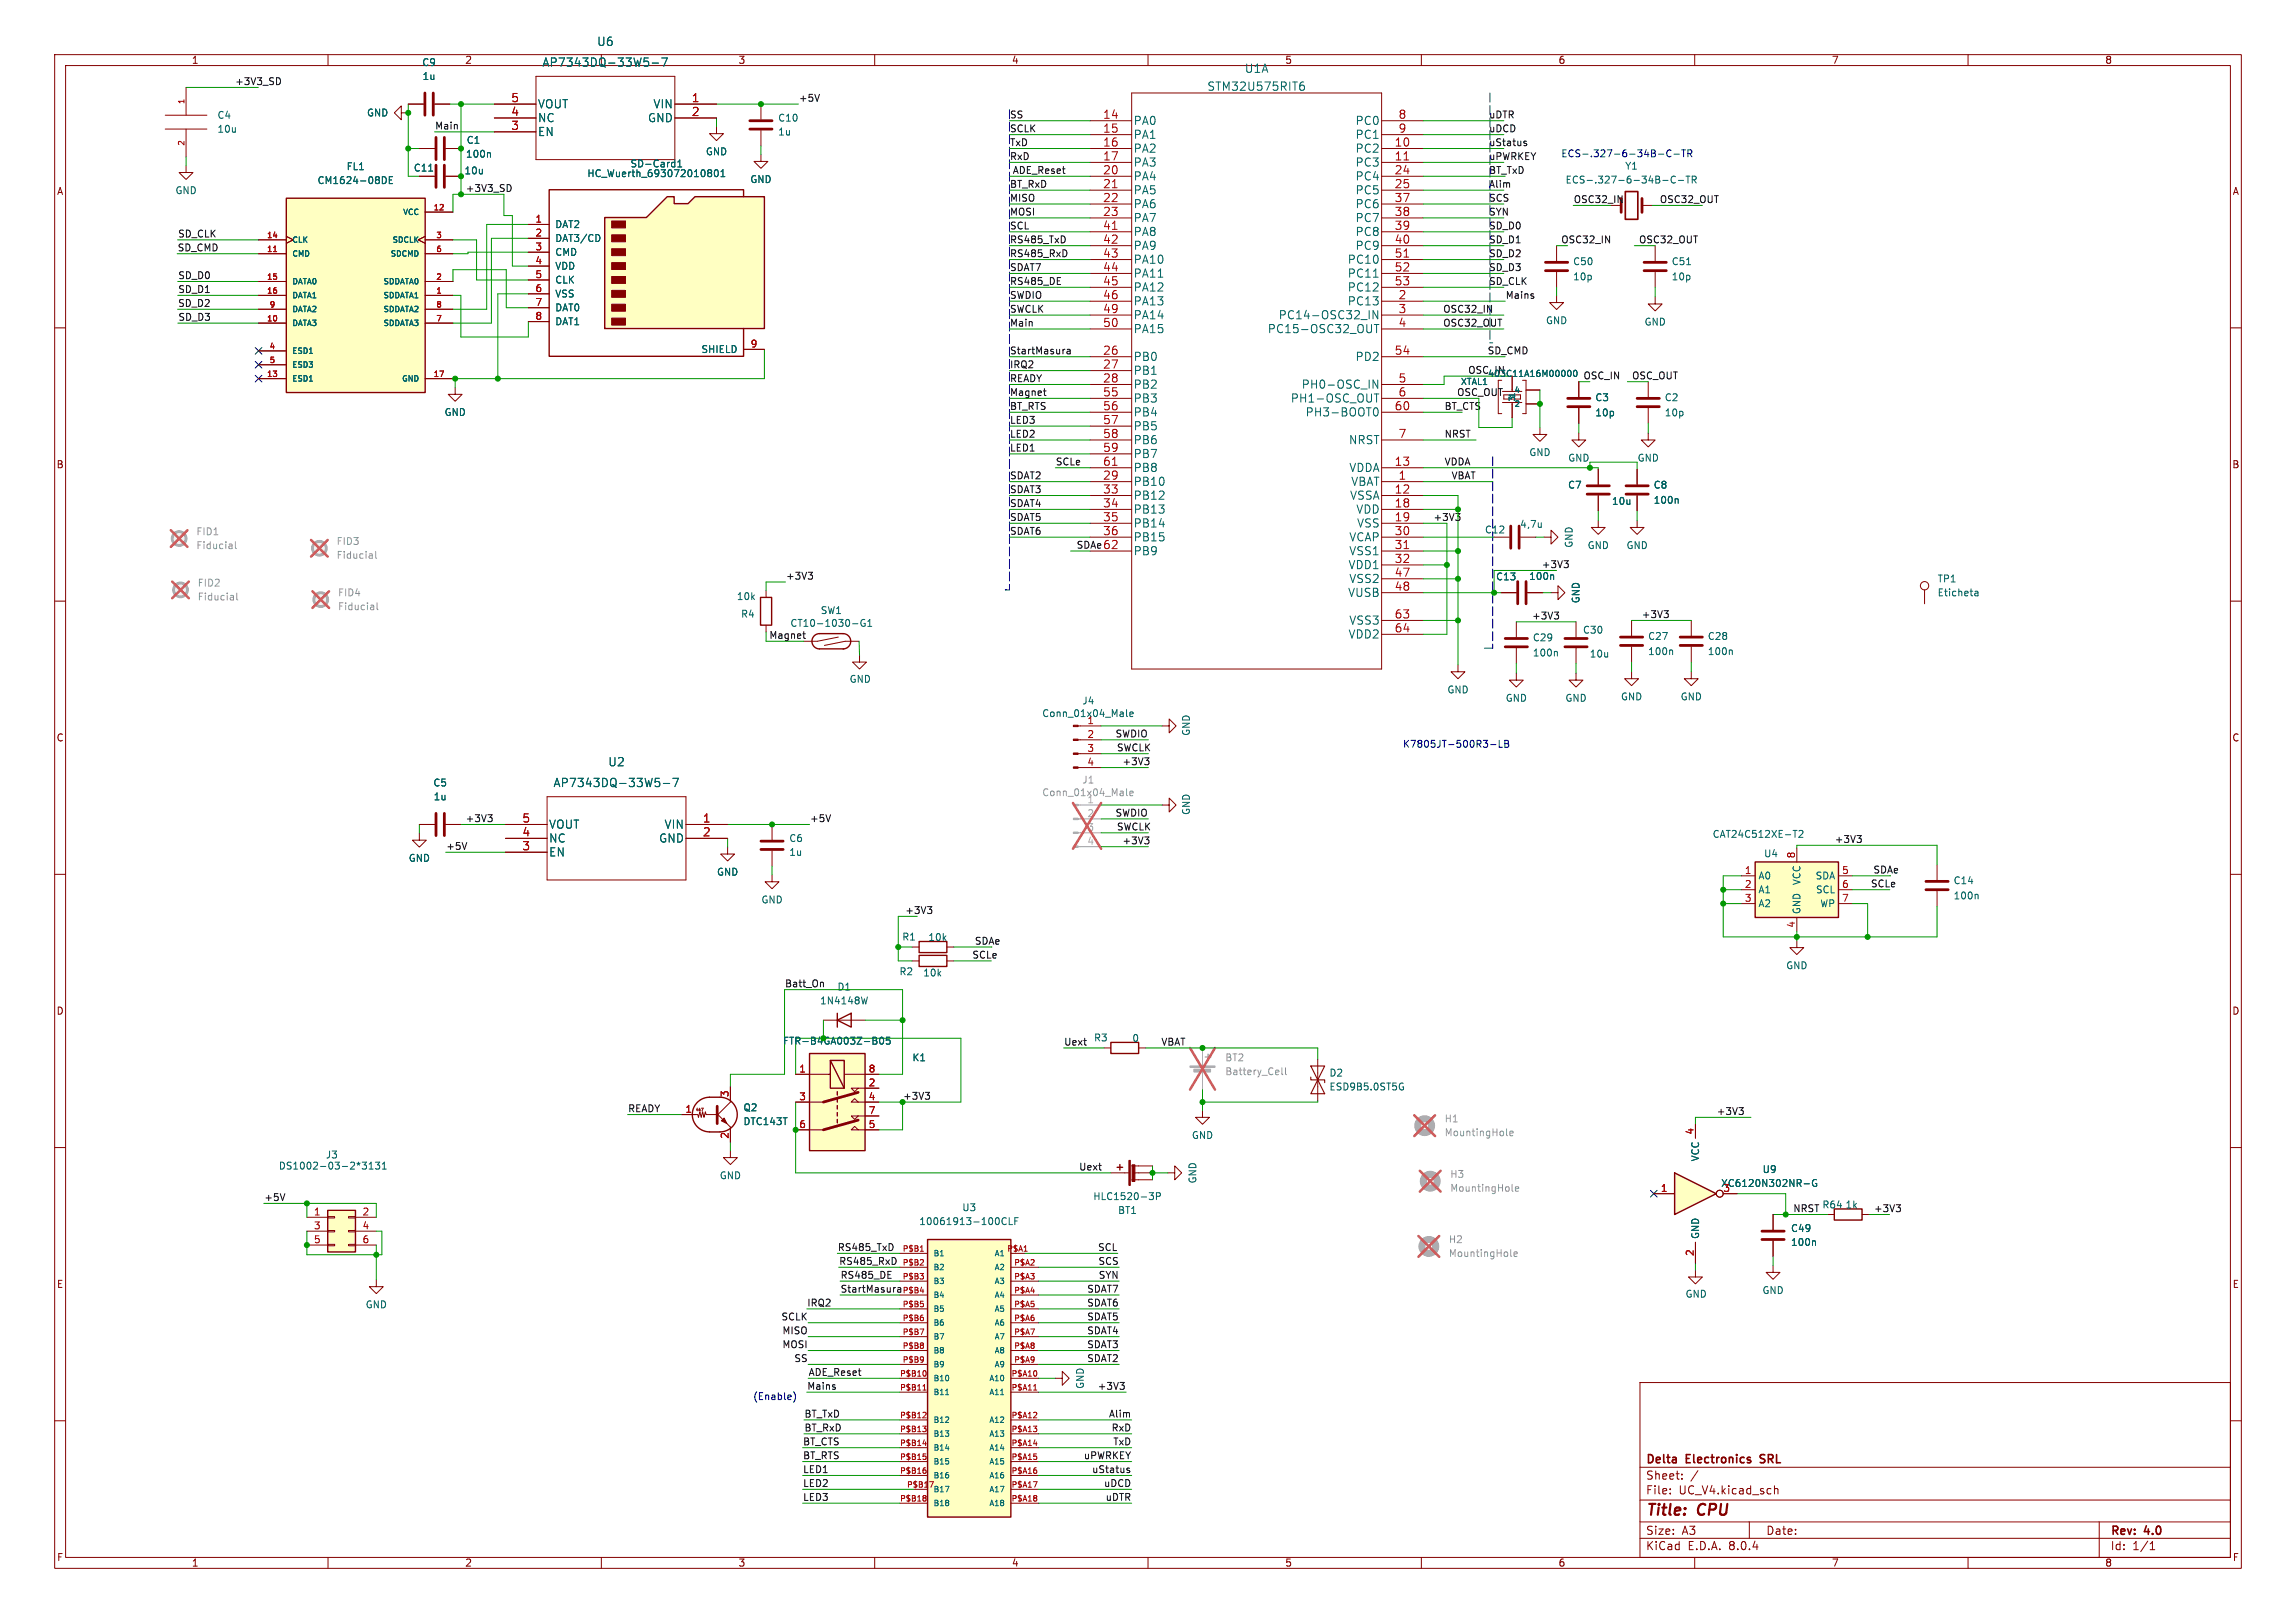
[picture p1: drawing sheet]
<svg xmlns="http://www.w3.org/2000/svg" width="420mm" height="297mm" viewBox="0 0 420 297" stroke-linecap="round" stroke-linejoin="round" font-family="sans-serif">
<defs><g id="words">
<g font-size="2.8" fill="#840000">
<text x="301" y="277.9">Title:</text>
<text x="310.6" y="277.9">CPU</text>
</g>
<g font-size="2.1" fill="#006464">
<text x="109.1" y="8.6">U6</text>
<text x="99.1" y="12.4">AP7343DQ-33W5-7</text>
<text x="220.8" y="16.8">STM32U575RIT6</text>
<text x="227.6" y="13.5">U1A</text>
<text x="98.3" y="22.6">NC</text>
<text x="98.3" y="20">VOUT</text>
<text x="118.5" y="22.6">GND</text>
<text x="119.5" y="20">VIN</text>
<text x="207.3" y="23.1">PA0</text>
<text x="247.9" y="23.1">PC0</text>
<text x="98.3" y="25.1">EN</text>
<text x="207.3" y="25.6">PA1</text>
<text x="207.3" y="28.2">PA2</text>
<text x="247.9" y="28.2">PC2</text>
<text x="247.9" y="25.6">PC1</text>
<text x="207.3" y="30.7">PA3</text>
<text x="207.3" y="33.2">PA4</text>
<text x="207.3" y="35.8">PA5</text>
<text x="247.9" y="30.7">PC3</text>
<text x="247.9" y="33.2">PC4</text>
<text x="247.9" y="35.8">PC5</text>
<text x="207.3" y="38.3">PA6</text>
<text x="207.3" y="40.9">PA7</text>
<text x="247.9" y="38.3">PC6</text>
<text x="247.9" y="40.9">PC7</text>
<text x="207.3" y="43.4">PA8</text>
<text x="207.3" y="45.9">PA9</text>
<text x="247.9" y="43.4">PC8</text>
<text x="247.9" y="45.9">PC9</text>
<text x="207.3" y="48.5">PA10</text>
<text x="207.3" y="51">PA11</text>
<text x="207.3" y="53.6">PA12</text>
<text x="246.5" y="48.5">PC10</text>
<text x="246.5" y="51">PC11</text>
<text x="246.5" y="53.6">PC12</text>
<text x="207.3" y="56.1">PA13</text>
<text x="207.3" y="58.6">PA14</text>
<text x="233.8" y="58.6">PC14-OSC32_IN</text>
<text x="246.5" y="56.1">PC13</text>
<text x="207.3" y="61.2">PA15</text>
<text x="231.8" y="61.2">PC15-OSC32_OUT</text>
<text x="207.3" y="66.3">PB0</text>
<text x="207.3" y="68.8">PB1</text>
<text x="207.3" y="71.3">PB2</text>
<text x="238" y="71.3">PH0-OSC_IN</text>
<text x="247.9" y="66.3">PD2</text>
<text x="207.3" y="73.9">PB3</text>
<text x="207.3" y="76.4">PB4</text>
<text x="236" y="73.9">PH1-OSC_OUT</text>
<text x="238.8" y="76.4">PH3-BOOT0</text>
<text x="207.3" y="79">PB5</text>
<text x="207.3" y="81.5">PB6</text>
<text x="246.7" y="81.5">NRST</text>
<text x="207.3" y="89.1">PB10</text>
<text x="207.3" y="84">PB7</text>
<text x="207.3" y="86.6">PB8</text>
<text x="246.8" y="86.6">VDDA</text>
<text x="247.1" y="89.1">VBAT</text>
<text x="207.3" y="91.7">PB12</text>
<text x="207.3" y="94.2">PB13</text>
<text x="246.9" y="91.7">VSSA</text>
<text x="248" y="94.2">VDD</text>
<text x="207.3" y="96.7">PB14</text>
<text x="207.3" y="99.3">PB15</text>
<text x="207.3" y="101.8">PB9</text>
<text x="246.8" y="99.3">VCAP</text>
<text x="246.8" y="101.8">VSS1</text>
<text x="248.2" y="96.7">VSS</text>
<text x="246.6" y="104.4">VDD1</text>
<text x="246.8" y="106.9">VSS2</text>
<text x="246.5" y="109.4">VUSB</text>
<text x="246.6" y="117.1">VDD2</text>
<text x="246.8" y="114.5">VSS3</text>
<text x="111.2" y="140.4">U2</text>
<text x="101.2" y="144.2">AP7343DQ-33W5-7</text>
<text x="100.3" y="154.4">NC</text>
<text x="100.3" y="151.9">VOUT</text>
<text x="120.5" y="154.4">GND</text>
<text x="121.5" y="151.9">VIN</text>
<text x="100.3" y="156.9">EN</text>
</g>
<g font-size="2.1" fill="#a90000">
<text x="93.4" y="23.9">3</text>
<text x="93.4" y="21.3">4</text>
<text x="93.4" y="18.8">5</text>
<text x="126.5" y="18.8">1</text>
<text x="126.5" y="21.3">2</text>
<text x="201.7" y="21.8">14</text>
<text x="255.7" y="21.8">8</text>
<text x="201.7" y="24.4">15</text>
<text x="201.7" y="26.9">16</text>
<text x="201.7" y="29.5">17</text>
<text x="255" y="26.9">10</text>
<text x="255" y="29.5">11</text>
<text x="255.7" y="24.4">9</text>
<text x="201.7" y="32">20</text>
<text x="201.7" y="34.5">21</text>
<text x="255" y="32">24</text>
<text x="255" y="34.5">25</text>
<text x="201.7" y="37.1">22</text>
<text x="201.7" y="39.6">23</text>
<text x="255" y="37.1">37</text>
<text x="255" y="39.6">38</text>
<text x="201.7" y="42.2">41</text>
<text x="201.7" y="44.7">42</text>
<text x="201.7" y="47.2">43</text>
<text x="255" y="42.2">39</text>
<text x="255" y="44.7">40</text>
<text x="255" y="47.2">51</text>
<text x="201.7" y="49.8">44</text>
<text x="201.7" y="52.3">45</text>
<text x="255" y="49.8">52</text>
<text x="255" y="52.3">53</text>
<text x="201.7" y="54.9">46</text>
<text x="201.7" y="57.4">49</text>
<text x="201.7" y="59.9">50</text>
<text x="255.7" y="54.9">2</text>
<text x="255.7" y="57.4">3</text>
<text x="255.7" y="59.9">4</text>
<text x="201.7" y="65">26</text>
<text x="255" y="65">54</text>
<text x="201.7" y="67.6">27</text>
<text x="201.7" y="70.1">28</text>
<text x="255.7" y="70.1">5</text>
<text x="201.7" y="72.6">55</text>
<text x="201.7" y="75.2">56</text>
<text x="201.7" y="77.7">57</text>
<text x="255" y="75.2">60</text>
<text x="255.7" y="72.6">6</text>
<text x="201.7" y="80.3">58</text>
<text x="201.7" y="82.8">59</text>
<text x="255.7" y="80.3">7</text>
<text x="201.7" y="87.9">29</text>
<text x="201.7" y="85.3">61</text>
<text x="255" y="85.3">13</text>
<text x="255.7" y="87.9">1</text>
<text x="201.7" y="90.4">33</text>
<text x="201.7" y="93">34</text>
<text x="201.7" y="95.5">35</text>
<text x="255" y="90.4">12</text>
<text x="255" y="93">18</text>
<text x="255" y="95.5">19</text>
<text x="201.7" y="98">36</text>
<text x="255" y="98">30</text>
<text x="255" y="100.6">31</text>
<text x="255" y="103.1">32</text>
<text x="255" y="105.7">47</text>
<text x="255" y="108.2">48</text>
<text x="255" y="113.3">63</text>
<text x="255" y="115.8">64</text>
<text x="95.5" y="155.7">3</text>
<text x="95.5" y="153.2">4</text>
<text x="95.5" y="150.6">5</text>
<text x="128.5" y="150.6">1</text>
<text x="128.5" y="153.2">2</text>
</g>
<text font-size="2.1" fill="#0f0f0f" x="201.7" y="100.6">62</text>
<g font-size="2.1" fill="#840000">
<text x="301" y="268.2">Delta</text>
<text x="308.5" y="268.2">Electronics</text>
<text x="322.7" y="268.2">SRL</text>
<text x="301" y="273.7">File:</text>
<text x="301" y="271">Sheet:</text>
<text x="307.1" y="273.7">UC_V4.kicad_sch</text>
<text x="301" y="281.1">Size:</text>
<text x="307.6" y="281.1">A3</text>
<text x="323" y="281.1">Date:</text>
<text x="386" y="281.3">Rev:</text>
<text x="392.4" y="281.3">4.0</text>
<text x="301" y="283.9">KiCad</text>
<text x="308.7" y="283.9">E.D.A.</text>
<text x="316.3" y="283.9">8.0.4</text>
<text x="386" y="283.9">Id:</text>
<text x="390.1" y="283.9">1/1</text>
</g>
<g font-size="1.8" fill="#840000">
<text x="35" y="11.9">1</text>
<text x="85" y="11.9">2</text>
<text x="135" y="11.9">3</text>
<text x="185" y="11.9">4</text>
<text x="235" y="11.9">5</text>
<text x="285" y="11.9">6</text>
<text x="335" y="11.9">7</text>
<text x="385" y="11.9">8</text>
<text x="10.3" y="35.9">A</text>
<text x="408.3" y="35.9">A</text>
<text x="10.3" y="85.9">B</text>
<text x="408.2" y="85.9">B</text>
<text x="10.3" y="135.9">C</text>
<text x="408.2" y="135.9">C</text>
<text x="10.3" y="185.9">D</text>
<text x="408.2" y="185.9">D</text>
<text x="10.3" y="235.9">E</text>
<text x="408.3" y="235.9">E</text>
<text x="10.3" y="285.9">F</text>
<text x="35" y="286.9">1</text>
<text x="85" y="286.9">2</text>
<text x="135" y="286.9">3</text>
<text x="185" y="286.9">4</text>
<text x="235" y="286.9">5</text>
<text x="285" y="286.9">6</text>
<text x="335" y="286.9">7</text>
<text x="385" y="286.9">8</text>
<text x="408.3" y="285.9">F</text>
</g>
<g font-size="1.8" fill="#0f0f0f">
<text x="42.9" y="15.7">+3V3_SD</text>
<text x="79.5" y="23.8">Main</text>
<text x="146" y="18.7">+5V</text>
<text x="184.7" y="21.7">SS</text>
<text x="272.3" y="21.7">uDTR</text>
<text x="184.7" y="26.8">TxD</text>
<text x="184.7" y="24.3">SCLK</text>
<text x="184.7" y="29.4">RxD</text>
<text x="272.3" y="29.4">uPWRKEY</text>
<text x="272.3" y="26.8">uStatus</text>
<text x="272.3" y="24.3">uDCD</text>
<text x="85.1" y="35.2">+3V3_SD</text>
<text x="184.7" y="34.4">BT_RxD</text>
<text x="185.2" y="31.9">ADE_Reset</text>
<text x="272.3" y="34.4">Alim</text>
<text x="272.3" y="31.9">BT_TxD</text>
<text x="184.7" y="39.5">MOSI</text>
<text x="184.7" y="37">MISO</text>
<text x="272.3" y="37">SCS</text>
<text x="272.3" y="39.5">SYN</text>
<text x="287.8" y="37.2">OSC32_IN</text>
<text x="303.5" y="37.2">OSC32_OUT</text>
<text x="32.4" y="46.1">SD_CMD</text>
<text x="32.5" y="43.5">SD_CLK</text>
<text x="184.7" y="44.6">RS485_TxD</text>
<text x="184.7" y="47.1">RS485_RxD</text>
<text x="184.7" y="42.1">SCL</text>
<text x="272.3" y="44.6">SD_D1</text>
<text x="272.3" y="47.1">SD_D2</text>
<text x="272.3" y="42.1">SD_D0</text>
<text x="285.5" y="44.6">OSC32_IN</text>
<text x="299.7" y="44.6">OSC32_OUT</text>
<text x="32.5" y="53.7">SD_D1</text>
<text x="32.5" y="51.2">SD_D0</text>
<text x="184.7" y="49.7">SDAT7</text>
<text x="184.7" y="52.2">RS485_DE</text>
<text x="272.3" y="49.7">SD_D3</text>
<text x="272.3" y="52.2">SD_CLK</text>
<text x="32.5" y="56.2">SD_D2</text>
<text x="32.5" y="58.8">SD_D3</text>
<text x="184.7" y="57.3">SWCLK</text>
<text x="184.7" y="59.8">Main</text>
<text x="184.7" y="54.8">SWDIO</text>
<text x="263.9" y="59.8">OSC32_OUT</text>
<text x="263.9" y="57.3">OSC32_IN</text>
<text x="275.3" y="54.8">Mains</text>
<text x="184.7" y="64.9">StartMasura</text>
<text x="272" y="64.9">SD_CMD</text>
<text x="184.7" y="70">READY</text>
<text x="184.7" y="67.5">IRQ2</text>
<text x="289.6" y="69.5">OSC_IN</text>
<text x="298.4" y="69.5">OSC_OUT</text>
<text x="184.7" y="75.1">BT_RTS</text>
<text x="184.7" y="72.5">Magnet</text>
<text x="184.7" y="77.6">LED3</text>
<text x="264.2" y="75.1">BT_CTS</text>
<text x="266.4" y="72.5">OSC_OUT</text>
<text x="184.7" y="80.2">LED2</text>
<text x="184.7" y="82.7">LED1</text>
<text x="264.2" y="80.2">NRST</text>
<text x="184.7" y="87.8">SDAT2</text>
<text x="193" y="85.2">SCLe</text>
<text x="264.2" y="85.2">VDDA</text>
<text x="265.4" y="87.8">VBAT</text>
<text x="184.7" y="92.9">SDAT4</text>
<text x="184.7" y="95.4">SDAT5</text>
<text x="184.7" y="90.3">SDAT3</text>
<text x="262.1" y="95.4">+3V3</text>
<text x="184.7" y="97.9">SDAT6</text>
<text x="196.8" y="100.5">SDAe</text>
<text x="143.7" y="106.2">+3V3</text>
<text x="281.9" y="104">+3V3</text>
<text x="280.2" y="113.4">+3V3</text>
<text x="300.2" y="113.2">+3V3</text>
<text x="140.6" y="117">Magnet</text>
<text x="204" y="135">SWDIO</text>
<text x="204.2" y="137.6">SWCLK</text>
<text x="205.2" y="140.1">+3V3</text>
<text x="204" y="149.5">SWDIO</text>
<text x="81.5" y="155.6">+5V</text>
<text x="85.1" y="150.5">+3V3</text>
<text x="148.1" y="150.5">+5V</text>
<text x="204.2" y="152.1">SWCLK</text>
<text x="205.2" y="154.6">+3V3</text>
<text x="335.5" y="154.3">+3V3</text>
<text x="165.5" y="167.3">+3V3</text>
<text x="342.1" y="162.5">SCLe</text>
<text x="177.8" y="175.5">SCLe</text>
<text x="143.5" y="180.8">Batt_On</text>
<text x="194.6" y="191.4">Uext</text>
<text x="212.3" y="191.4">VBAT</text>
<text x="114.8" y="203.6">READY</text>
<text x="165.1" y="201.3">+3V3</text>
<text x="313.9" y="204.1">+3V3</text>
<text x="197.3" y="214.3">Uext</text>
<text x="48.3" y="219.9">+5V</text>
<text x="327.9" y="221.9">NRST</text>
<text x="342.7" y="221.9">+3V3</text>
<text x="153.2" y="229">RS485_TxD</text>
<text x="153.4" y="231.6">RS485_RxD</text>
<text x="200.8" y="229">SCL</text>
<text x="200.8" y="231.6">SCS</text>
<text x="147.6" y="239.2">IRQ2</text>
<text x="153.7" y="234.1">RS485_DE</text>
<text x="153.7" y="236.6">StartMasura</text>
<text x="198.8" y="236.6">SDAT7</text>
<text x="198.8" y="239.2">SDAT6</text>
<text x="200.9" y="234.1">SYN</text>
<text x="142.8" y="241.7">SCLK</text>
<text x="143" y="244.3">MISO</text>
<text x="198.8" y="244.3">SDAT4</text>
<text x="198.8" y="241.7">SDAT5</text>
<text x="143" y="246.8">MOSI</text>
<text x="145.2" y="249.3">SS</text>
<text x="147.8" y="251.9">ADE_Reset</text>
<text x="198.8" y="246.8">SDAT3</text>
<text x="198.8" y="249.3">SDAT2</text>
<text x="147.6" y="254.4">Mains</text>
<text x="200.7" y="254.4">+3V3</text>
<text x="147.1" y="259.5">BT_TxD</text>
<text x="147.1" y="262">BT_RxD</text>
<text x="202.8" y="259.5">Alim</text>
<text x="203.2" y="262">RxD</text>
<text x="146.8" y="267.1">BT_RTS</text>
<text x="146.8" y="269.7">LED1</text>
<text x="146.8" y="264.6">BT_CTS</text>
<text x="198.2" y="267.1">uPWRKEY</text>
<text x="199.7" y="269.7">uStatus</text>
<text x="203.5" y="264.6">TxD</text>
<text x="146.8" y="274.7">LED3</text>
<text x="146.8" y="272.2">LED2</text>
<text x="201.8" y="272.2">uDCD</text>
<text x="202.2" y="274.7">uDTR</text>
</g>
<g font-size="1.8" fill="#006464">
<text x="77.1" y="12.3">C9</text>
<text x="77.2" y="14.8">1u</text>
<text x="39.7" y="21.9">C4</text>
<text x="67" y="21.5">GND</text>
<text x="142.2" y="22.5">C10</text>
<text x="39.7" y="24.5">10u</text>
<text x="85.1" y="29.1">100n</text>
<text x="85.3" y="26.5">C1</text>
<text x="129" y="28.6">GND</text>
<text x="142.2" y="25">1u</text>
<text x="32" y="35.7">GND</text>
<text x="58" y="33.9">CM1624-08DE</text>
<text x="63.3" y="31.3">FL1</text>
<text x="75.6" y="31.6">C11</text>
<text x="84.9" y="32.1">10u</text>
<text x="107.3" y="32.6">HC_Wuerth_693072010801</text>
<text x="115.2" y="30.8">SD-Card1</text>
<text x="137.2" y="33.7">GND</text>
<text x="286.3" y="33.8">ECS-.327-6-34B-C-TR</text>
<text x="297.2" y="31.2">Y1</text>
<text x="101.5" y="41.9">DAT2</text>
<text x="101.5" y="44.5">DAT3/CD</text>
<text x="101.5" y="47">CMD</text>
<text x="101.5" y="49.6">VDD</text>
<text x="101.5" y="52.1">CLK</text>
<text x="287.7" y="48.7">C50</text>
<text x="287.7" y="51.5">10p</text>
<text x="305.7" y="48.7">C51</text>
<text x="305.7" y="51.5">10p</text>
<text x="101.5" y="54.6">VSS</text>
<text x="101.5" y="57.2">DAT0</text>
<text x="101.5" y="59.7">DAT1</text>
<text x="282.7" y="59.5">GND</text>
<text x="300.7" y="59.8">GND</text>
<text x="128.2" y="64.8">SHIELD</text>
<text x="268.5" y="68.5">OSC_IN</text>
<text x="81.2" y="76.3">GND</text>
<text x="291.7" y="73.6">C3</text>
<text x="291.7" y="76.4">10p</text>
<text x="304.4" y="73.6">C2</text>
<text x="304.4" y="76.4">10p</text>
<text x="279.6" y="83.7">GND</text>
<text x="286.7" y="89.6">C7</text>
<text x="286.8" y="84.7">GND</text>
<text x="299.5" y="84.7">GND</text>
<text x="302.4" y="89.6">C8</text>
<text x="294.8" y="92.6">10u</text>
<text x="302.4" y="92.4">100n</text>
<text x="271.5" y="97.8">C12</text>
<text x="278" y="96.8">4,7u</text>
<text x="287.9" y="100.3" transform="rotate(-90 287.9 100.3)">GND</text>
<text x="290.3" y="100.7">GND</text>
<text x="297.4" y="100.7">GND</text>
<text x="273.6" y="106.4">C13</text>
<text x="279.6" y="106.3">100n</text>
<text x="354.3" y="106.8">TP1</text>
<text x="134.7" y="110">10k</text>
<text x="135.5" y="113.2">R4</text>
<text x="150" y="112.6">SW1</text>
<text x="289.1" y="110.5" transform="rotate(-90 289.1 110.5)">GND</text>
<text x="354.3" y="109.3">Eticheta</text>
<text x="144.5" y="114.9">CT10-1030-G1</text>
<text x="280.3" y="117.6">C29</text>
<text x="289.5" y="116.2">C30</text>
<text x="301.4" y="117.3">C27</text>
<text x="312.3" y="117.3">C28</text>
<text x="155.3" y="125.1">GND</text>
<text x="280.3" y="120.3">100n</text>
<text x="290.7" y="120.5">10u</text>
<text x="301.4" y="120.1">100n</text>
<text x="312.3" y="120.1">100n</text>
<text x="190.5" y="131.4">Conn_01x04_Male</text>
<text x="197.9" y="129.1">J4</text>
<text x="264.7" y="127.1">GND</text>
<text x="275.3" y="128.6">GND</text>
<text x="286.3" y="128.6">GND</text>
<text x="296.4" y="128.4">GND</text>
<text x="307.3" y="128.4">GND</text>
<text x="217.9" y="134.8" transform="rotate(-90 217.9 134.8)">GND</text>
<text x="79.2" y="144.1">C5</text>
<text x="79.2" y="146.7">1u</text>
<text x="217.9" y="149.2" transform="rotate(-90 217.9 149.2)">GND</text>
<text x="144.3" y="154.3">C6</text>
<text x="313.2" y="153.5">CAT24C512XE-T2</text>
<text x="74.7" y="157.9">GND</text>
<text x="131.1" y="160.4">GND</text>
<text x="144.3" y="156.8">1u</text>
<text x="321.6" y="161.1">A0</text>
<text x="322.6" y="157.1">U4</text>
<text x="332" y="161.1">SDA</text>
<text x="139.2" y="165.5">GND</text>
<text x="321.6" y="163.7">A1</text>
<text x="321.6" y="166.2">A2</text>
<text x="329.5" y="167.4" transform="rotate(-90 329.5 167.4)">GND</text>
<text x="329.5" y="162.1" transform="rotate(-90 329.5 162.1)">VCC</text>
<text x="332.1" y="163.7">SCL</text>
<text x="332.9" y="166.2">WP</text>
<text x="357.3" y="162">C14</text>
<text x="357.3" y="164.8">100n</text>
<text x="164.9" y="172.3">R1</text>
<text x="169.7" y="172.4">10k</text>
<text x="164.4" y="178.7">R2</text>
<text x="168.8" y="178.9">10k</text>
<text x="326.6" y="177.6">GND</text>
<text x="149.9" y="184">1N4148W</text>
<text x="153.1" y="181.5">D1</text>
<text x="200" y="190.8">R3</text>
<text x="207" y="190.9">0</text>
<text x="166.8" y="194.4">K1</text>
<text x="243.1" y="197.2">D2</text>
<text x="135.9" y="203.6">Q2</text>
<text x="243.1" y="199.7">ESD9B5.0ST5G</text>
<text x="135.9" y="206.1">DTC143T</text>
<text x="217.9" y="208.6">GND</text>
<text x="50.9" y="214.2">DS1002-03-2*3131</text>
<text x="59.5" y="212.2">J3</text>
<text x="131.6" y="216">GND</text>
<text x="311" y="212.6" transform="rotate(-90 311 212.6)">VCC</text>
<text x="322.3" y="214.9">U9</text>
<text x="175.9" y="221.8">U3</text>
<text x="199.9" y="219.8">HLC1520-3P</text>
<text x="219" y="216.7" transform="rotate(-90 219 216.7)">GND</text>
<text x="314.7" y="217.4">XC6120N302NR-G</text>
<text x="333.3" y="221.3">R64</text>
<text x="337.5" y="221.3">1k</text>
<text x="168.1" y="224.4">10061913-100CLF</text>
<text x="204.4" y="222.4">BT1</text>
<text x="311" y="226.8" transform="rotate(-90 311 226.8)">GND</text>
<text x="327.5" y="225.7">C49</text>
<text x="327.5" y="228.2">100n</text>
<text x="66.8" y="239.6">GND</text>
<text x="308.2" y="237.7">GND</text>
<text x="322.3" y="237">GND</text>
<text x="198.5" y="254.3" transform="rotate(-90 198.5 254.3)">GND</text>
</g>
<g font-size="1.8" fill="#0000c2">
<text x="285.5" y="28.9">ECS-.327-6-34B-C-TR</text>
<text x="256.5" y="136.9">K7805JT-500R3-LB</text>
<text x="137.7" y="256.3">(Enable)</text>
</g>
<g font-size="1.8" fill="#a90000">
<text x="97.8" y="40.8">1</text>
<text x="97.8" y="43.4">2</text>
<text x="97.8" y="45.9">3</text>
<text x="97.8" y="48.4">4</text>
<text x="97.8" y="51">5</text>
<text x="97.8" y="53.5">6</text>
<text x="97.8" y="56.1">7</text>
<text x="97.8" y="58.6">8</text>
<text x="137.2" y="63.7">9</text>
<text x="198.8" y="132.6">1</text>
<text x="198.8" y="135.1">2</text>
<text x="198.8" y="137.7">3</text>
<text x="198.8" y="140.2">4</text>
<text x="319.1" y="160">1</text>
<text x="328.4" y="157.2" transform="rotate(-90 328.4 157.2)">8</text>
<text x="336.9" y="160">5</text>
<text x="319.1" y="162.6">2</text>
<text x="319.1" y="165.1">3</text>
<text x="336.9" y="162.6">6</text>
<text x="336.9" y="165.1">7</text>
<text x="328.4" y="169.9" transform="rotate(-90 328.4 169.9)">4</text>
<text x="146.1" y="196.3">1</text>
<text x="158.8" y="196.3">8</text>
<text x="125.3" y="203.7">1</text>
<text x="133.3" y="200.9" transform="rotate(-90 133.3 200.9)">3</text>
<text x="146.1" y="201.4">3</text>
<text x="158.8" y="198.9">2</text>
<text x="158.8" y="201.4">4</text>
<text x="158.8" y="204">7</text>
<text x="133.3" y="208.5" transform="rotate(-90 133.3 208.5)">2</text>
<text x="146.1" y="206.5">6</text>
<text x="158.8" y="206.5">5</text>
<text x="309.9" y="207.7" transform="rotate(-90 309.9 207.7)">4</text>
<text x="303.7" y="218.2">1</text>
<text x="315.1" y="218.2">3</text>
<text x="57.3" y="222.5">1</text>
<text x="57.3" y="225">3</text>
<text x="57.3" y="227.6">5</text>
<text x="66.2" y="222.5">2</text>
<text x="66.2" y="225">4</text>
<text x="66.2" y="227.6">6</text>
<text x="309.9" y="229.9" transform="rotate(-90 309.9 229.9)">2</text>
</g>
<g font-size="1.8" fill="#989898">
<text x="35.8" y="98.1">FID1</text>
<text x="35.8" y="100.7">Fiducial</text>
<text x="61.5" y="99.9">FID3</text>
<text x="36.1" y="107.5">FID2</text>
<text x="61.5" y="102.5">Fiducial</text>
<text x="36.1" y="110.1">Fiducial</text>
<text x="61.7" y="109.3">FID4</text>
<text x="61.7" y="111.9">Fiducial</text>
<text x="197.9" y="143.6">J1</text>
<text x="190.5" y="145.9">Conn_01x04_Male</text>
<text x="224" y="194.4">BT2</text>
<text x="224" y="197">Battery_Cell</text>
<text x="264.2" y="205.6">H1</text>
<text x="264.2" y="208.1">MountingHole</text>
<text x="265.2" y="215.7">H3</text>
<text x="265.2" y="218.3">MountingHole</text>
<text x="264.9" y="227.7">H2</text>
<text x="264.9" y="230.2">MountingHole</text>
</g>
<g font-size="1.8" fill="#aaa">
<text x="198.8" y="147.1">1</text>
<text x="198.8" y="149.6">2</text>
<text x="198.8" y="152.1">3</text>
<text x="198.8" y="154.7">4</text>
</g>
<g font-size="1.8" fill="#009600">
<text x="342.6" y="159.9">SDAe</text>
<text x="178.2" y="173">SDAe</text>
<text x="143.1" y="191.4">FTR-B4GA003Z-B05</text>
</g>
<g font-size="1.6" fill="#006464">
<text x="267.1" y="70.7">XTAL1</text>
<text x="272.1" y="69.2">403C11A16M00000</text>
</g>
<g font-size="1.4" fill="#a90000">
<text x="33.8" y="19.2" transform="rotate(-90 33.8 19.2)">1</text>
<text x="33.8" y="26.8" transform="rotate(-90 33.8 26.8)">2</text>
<text x="79.2" y="38.6">12</text>
<text x="48.7" y="46.2">11</text>
<text x="48.7" y="43.6">14</text>
<text x="79.7" y="43.6">3</text>
<text x="79.7" y="46.2">6</text>
<text x="48.7" y="51.3">15</text>
<text x="48.7" y="53.8">16</text>
<text x="79.7" y="53.8">1</text>
<text x="79.7" y="51.3">2</text>
<text x="48.7" y="58.9">10</text>
<text x="49.2" y="56.3">9</text>
<text x="79.7" y="58.9">7</text>
<text x="79.7" y="56.3">8</text>
<text x="49.2" y="64">4</text>
<text x="48.7" y="69">13</text>
<text x="49.2" y="66.5">5</text>
<text x="79.2" y="69">17</text>
<text x="165" y="229.1">P$B1</text>
<text x="165" y="231.6">P$B2</text>
<text x="184.1" y="229.1">P$A1</text>
<text x="185.4" y="231.6">P$A2</text>
<text x="165" y="234.2">P$B3</text>
<text x="165" y="239.3">P$B5</text>
<text x="185.4" y="234.2">P$A3</text>
<text x="185.4" y="236.7">P$A4</text>
<text x="185.4" y="239.3">P$A5</text>
<text x="165" y="241.8">P$B6</text>
<text x="165" y="244.3">P$B7</text>
<text x="185.4" y="241.8">P$A6</text>
<text x="185.4" y="244.3">P$A7</text>
<text x="164.5" y="252">P$B10</text>
<text x="165" y="246.9">P$B8</text>
<text x="165" y="249.4">P$B9</text>
<text x="184.9" y="252">P$A10</text>
<text x="185.4" y="246.9">P$A8</text>
<text x="185.4" y="249.4">P$A9</text>
<text x="164.5" y="254.5">P$B11</text>
<text x="184.9" y="254.5">P$A11</text>
<text x="164.5" y="259.6">P$B12</text>
<text x="164.5" y="262.1">P$B13</text>
<text x="184.9" y="259.6">P$A12</text>
<text x="184.9" y="262.1">P$A13</text>
<text x="164.5" y="264.7">P$B14</text>
<text x="164.5" y="267.2">P$B15</text>
<text x="164.5" y="269.7">P$B16</text>
<text x="184.9" y="264.7">P$A14</text>
<text x="184.9" y="267.2">P$A15</text>
<text x="184.9" y="269.7">P$A16</text>
<text x="164.5" y="274.8">P$B18</text>
<text x="165.8" y="272.3">P$B17</text>
<text x="184.9" y="272.3">P$A17</text>
<text x="184.9" y="274.8">P$A18</text>
</g>
<g font-size="1.4" fill="#006464">
<text x="73.6" y="39.5">VCC</text>
<text x="53.4" y="47.2">CMD</text>
<text x="53.4" y="44.6">CLK</text>
<text x="71.3" y="47.2">SDCMD</text>
<text x="71.7" y="44.6">SDCLK</text>
<text x="53.4" y="52.2">DATA0</text>
<text x="70" y="52.2">SDDATA0</text>
<text x="53.4" y="59.9">DATA3</text>
<text x="53.4" y="54.8">DATA1</text>
<text x="53.4" y="57.3">DATA2</text>
<text x="70" y="54.8">SDDATA1</text>
<text x="70" y="59.9">SDDATA3</text>
<text x="70" y="57.3">SDDATA2</text>
<text x="53.4" y="64.9">ESD1</text>
<text x="53.4" y="70">ESD1</text>
<text x="53.4" y="67.5">ESD3</text>
<text x="73.4" y="70">GND</text>
<text x="276.9" y="74.7">2</text>
<text x="276.9" y="72.1">4</text>
<text x="277.3" y="73.6" transform="rotate(-90 277.3 73.6)">3</text>
<text x="277.3" y="72.9" transform="rotate(-90 277.3 72.9)">1</text>
<text x="170.7" y="230.1">B1</text>
<text x="170.7" y="232.6">B2</text>
<text x="181.8" y="230.1">A1</text>
<text x="181.8" y="232.6">A2</text>
<text x="170.7" y="235.2">B3</text>
<text x="170.7" y="237.7">B4</text>
<text x="181.8" y="235.2">A3</text>
<text x="181.8" y="237.7">A4</text>
<text x="170.7" y="240.3">B5</text>
<text x="170.7" y="242.8">B6</text>
<text x="170.7" y="245.3">B7</text>
<text x="181.8" y="240.3">A5</text>
<text x="181.8" y="242.8">A6</text>
<text x="181.8" y="245.3">A7</text>
<text x="170.7" y="247.9">B8</text>
<text x="170.7" y="250.4">B9</text>
<text x="181.8" y="247.9">A8</text>
<text x="181.8" y="250.4">A9</text>
<text x="170.7" y="253">B10</text>
<text x="170.7" y="255.5">B11</text>
<text x="180.8" y="253">A10</text>
<text x="180.8" y="255.5">A11</text>
<text x="170.7" y="260.6">B12</text>
<text x="170.7" y="263.1">B13</text>
<text x="180.8" y="260.6">A12</text>
<text x="180.8" y="263.1">A13</text>
<text x="170.7" y="265.7">B14</text>
<text x="170.7" y="268.2">B15</text>
<text x="180.8" y="265.7">A14</text>
<text x="180.8" y="268.2">A15</text>
<text x="170.7" y="270.7">B16</text>
<text x="170.7" y="273.3">B17</text>
<text x="170.7" y="275.8">B18</text>
<text x="180.8" y="270.7">A16</text>
<text x="180.8" y="273.3">A17</text>
<text x="180.8" y="275.8">A18</text>
</g>
<text font-size="1.4" fill="#0f0f0f" x="165" y="236.7">P$B4</text>
<text font-size=".7" fill="#840000" x="127.1" y="203.6">4k7</text>
</g></defs>
<g fill="none" stroke="#840000" stroke-width=".18">
<path d="M10 10h400v277h-400zM12 12h396v273h-396zM60 10v2M110 10v2M160 10v2M210 10v2M260 10v2M310 10v2M360 10v2M10 60h2M302.8 54.4v1.2h1.2l-1.2 1.3-1.3-1.3h1.3M408 60h2"/>
<path d="M10 110h2M408 110h2M10 160h2M76.7 150.9h2.8M81.5 150.9h2.8M92.5 150.9h7.6M92.5 153.4h7.6M92.5 156h7.6M100.1 145.8h25.4v15.2h-25.4zM125.5 150.9h7.6M125.5 153.4h7.6M408 160h2"/>
<path d="M10 210h2M408 210h2M324.3 222.2v2.8M324.3 227.1v2.8M10 260h2M300 253h108v32h-108zM408 260h2M300 278.5h108M300 274.5h108M300 268.5h108M305.5 273.2v.2M305.5 272.5v.1"/>
<path d="M307.7 270.5v.2M307.7 269.8v.1M310.6 269.1l-1.3 1.9M320 278.5v3M324.6 271.9v1.5M324.6 272.5l.2-.1 .4 .1v.9M384 278.5v6.5M60 285v2M110 285v2M160 285v2M210 285v2M260 285v2"/>
<path d="M300 281.5h108M310 285v2M360 285v2M393.3 283.6h.9M393.3 282.5l.4-.4v1.5"/>
</g>
<path d="M322 267.6l.2 .1M322 266.3v.5" fill="none" stroke="#840000" stroke-width=".3"/>
<path d="M79.8 148.8v4.1M81.3 148.8v4.1M322.3 226.8h4.1M322.3 225.3h4.1" fill="none" stroke="#840000" stroke-width=".51"/>
<path d="M121.3 143.4h1.2M123.1 142.4h1l-.7 1.6M331.9 227.1l.2 .1v.7" fill="none" stroke="#006464" stroke-width=".18"/>
<path d="M148.1 192.8h10.1v17.8h-10.1z" fill="#ffffc2"/>
<path d="M148.1 192.8h10.1v17.8h-10.1zM151.9 194.1h2.5v5h-2.5zM151.9 194.1l2.5 5M153.2 199.8v.6M153.2 201v.7M153.2 202.3v.6M153.2 203.6v.6M153.2 204.9v.6M204.3 213.6h1.1M204.9 213.1v1" fill="none" stroke="#840000" stroke-width=".25"/>
<g fill="none" stroke="#840000" stroke-width=".18">
<path d="M90.4 19.1h7.6M98 14h25.4v15.2h-25.4zM123.4 19.1h7.7M90.4 21.6h7.6M90.4 24.1h7.6M123.4 21.6h7.7M302.8 45v2.8M302.8 49.8v2.8M288.8 69.9v2.7M288.8 74.7v2.8M309.4 113.5v2.8M309.4 118.4v2.8"/>
<path d="M352 108v2.5M212.6 132.8h1.3v-1.2l1.2 1.2-1.2 1.3v-1.3M212.6 147.3h1.3v-1.2l1.2 1.2-1.2 1.3v-1.3M145.5 196.6h6.4h-.3M154.4 196.6h6.4M157 199.1l-.7 .7-.6-.7h5.1M145.5 206.8h5.1M145.5 201.7h5.1M157 204.2l-.7 .7-.6-.7h5.1M157 206.8l-.7-.7-.6 .7h5.1M157 201.7l-.7-.7-.6 .7h5.1M203.2 214.6h3.3"/>
<path d="M207 215.9h3.8M207 213.4h3.8M207.5 214.6h3.3"/>
<circle cx="352" cy="107.2" r=".76"/>
</g>
<path d="M300.7 49.5h4.1M300.7 48h4.1M286.8 74.4h4M286.8 72.9h4M307.3 118.1h4.1M307.3 116.6h4.1M157 199.9l-6.4 1.8M157 205l-6.4 1.8" fill="none" stroke="#840000" stroke-width=".51"/>
<path d="M119.3 11.5h1.2M121 10.6h1.1l-.7 1.5M308.5 48.4h.7M316.7 118.9l.2 .2v.7M361.3 108.3h.5v.7M361.3 109h.5M361.8 108.5l-.5 .1M160.1 189.8l.3 .3-.3 .3 .3 .3v.3l-.2 .1M161 189.9l.2-.1a.68 .68 0 0 1 .4 .6 .68 .68 0 0 1-.4 .7l-.3-.5zM162.8 189.8h-.6l-.1 .6 .2-.1 .4 .1 .1 .1v.5l-.2 .1-.5-.1M210.2 218.3h.8l-.4 .4 .3 .2 .1 .4-.2 .2h-.4M211.5 218.9h.6l.2-.2-.1-.3-.7-.1v1.2" fill="none" stroke="#006464" stroke-width=".18"/>
<g fill="#840000" stroke="#840000" stroke-width=".18">
<path d="M206.5 212.3h.3v4.6h-.3z"/>
<path d="M207.1 213.2h.5v3h-.5z"/>
</g>
<path d="M169.7 226.8h15.2v50.8h-15.2z" fill="#ffffc2"/>
<path d="M169.7 226.8h15.2v50.8h-15.2z" fill="none" stroke="#840000" stroke-width=".25"/>
<g fill="none" stroke="#840000" stroke-width=".18">
<path d="M74.7 19.1h2.8M79.5 19.1h2.8M207 17h45.7v105.4h-45.7zM34 30.3v1.3h1.3l-1.3 1.2-1.2-1.2h1.2M76.7 32.3h2.8M81.5 32.3h2.8M199.4 27.2h7.6M199.4 29.7h7.6M199.4 22.1h7.6M199.4 24.6h7.6M199.4 32.3h7.6M199.4 34.8h7.6"/>
<path d="M199.4 37.3h7.6M199.4 39.9h7.6M252.7 27.2h7.6M252.7 29.7h7.6M252.7 22.1h7.6M252.7 24.6h7.6M252.7 32.3h7.6M252.7 34.8h7.6M252.7 37.3h7.6M252.7 39.9h7.6M199.4 55.1h7.6M199.4 57.7h7.6"/>
<path d="M199.4 42.4h7.6M199.4 45h7.6M199.4 47.5h7.6M199.4 50h7.6M199.4 52.6h7.6M252.7 55.1h7.6M252.7 57.7h7.6M252.7 42.4h7.6M252.7 45h7.6M252.7 47.5h7.6M252.7 50h7.6M252.7 52.6h7.6"/>
<path d="M199.4 65.3h7.6M199.4 67.8h7.6M199.4 70.4h7.6M199.4 60.2h7.6M199.4 72.9h7.6M199.4 75.4h7.6M199.4 78h7.6M252.7 65.3h7.6M252.7 70.4h7.6M252.7 60.2h7.6M252.7 72.9h7.6M252.7 75.4h7.6"/>
<path d="M274.1 69.6v6.1h.6M274.8 73.7h3.6M274.8 71.6h3.6M275.1 72.3h3v.7h-3M276.6 68.8v2.6M276.6 73.9v2.6M279.1 69.6v6.1h-.6M279.1 73.9h2.6M279.1 71.4h2.6M281.7 78.2v1.3h1.3l-1.3 1.3-1.3-1.3h1.3M288.8 79.2v1.3h1.3l-1.3 1.3-1.3-1.3h1.3M301.5 79.2v1.3h1.3l-1.3 1.3-1.3-1.3h1.3"/>
<path d="M301.5 69.9v2.7M301.5 74.7v2.8M199.4 88.1h7.6M199.4 90.7h7.6M199.4 85.6h7.6M199.4 93.2h7.6M199.4 95.8h7.6M199.4 98.3h7.6M199.4 80.5h7.6M199.4 83.1h7.6M252.7 88.1h7.6M252.7 90.7h7.6"/>
<path d="M252.7 85.6h7.6M252.7 93.2h7.6M252.7 95.8h7.6M252.7 98.3h7.6M252.7 80.5h7.6M273.3 98.3h2.8M278.1 98.3h2.8M292.4 85.9v2.7M292.4 90.7v2.8M299.5 85.9v2.7M299.5 90.7v2.8M199.4 100.8h7.6"/>
<path d="M252.7 100.8h7.6M252.7 103.4h7.6M252.7 105.9h7.6M252.7 108.5h7.6M252.7 113.5h7.6M252.7 116.1h7.6M288.3 113.8v2.8M288.3 118.6v2.8M298.4 113.5v2.8M298.4 118.4v2.8M197.2 137.9h4.2M197.2 135.4h4.2"/>
<path d="M197.2 132.8h4.2M266.7 121.7v1.2h1.3l-1.3 1.3-1.3-1.3h1.3M277.4 123.2v1.3h1.2l-1.2 1.2-1.3-1.2h1.3M288.3 123.2v1.3h-1.3l1.3 1.2 1.3-1.2h-1.3M298.4 122.9v1.3h1.3l-1.3 1.3-1.2-1.3h1.2M309.4 122.9v1.3h-1.3l1.3 1.3 1.2-1.3h-1.2M197.2 140.5h4.2M213.6 214.6h1.3v-1.2l1.3 1.2-1.3 1.3v-1.3M164.6 229.4h5.1M164.6 231.9h5.1M164.6 234.4h5.1M164.6 237h5.1"/>
<path d="M164.6 239.5h5.1M184.9 229.4h2.6M184.9 231.9h5.1M184.9 234.4h5.1M184.9 237h5.1M184.9 239.5h5.1M164.6 252.2h5.1M164.6 254.8h5.1M164.6 259.8h5.1M164.6 242.1h5.1M164.6 244.6h5.1M164.6 247.1h5.1"/>
<path d="M164.6 249.7h5.1M184.9 252.2h5.1M184.9 254.8h5.1M184.9 259.8h5.1M184.9 242.1h5.1M184.9 244.6h5.1M184.9 247.1h5.1M184.9 249.7h5.1M193 252.2h1.3v-1.2l1.3 1.2-1.3 1.3v-1.3M164.6 262.4h5.1M164.6 264.9h5.1M164.6 267.5h5.1"/>
<path d="M164.6 270h5.1M164.6 275.1h5.1M167.1 272.5h2.6M184.9 262.4h5.1M184.9 264.9h5.1M184.9 267.5h5.1M184.9 270h5.1M184.9 272.5h5.1M184.9 275.1h5.1"/>
</g>
<g fill="none" stroke="#a90000" stroke-width=".18">
<path d="M203.5 34.4h.8M256.8 29.3h.9M203.5 42h.8M256.8 47.1h.9M203.5 85.2h.8M256.8 100.4h.9M168.3 231.5h.6M168.3 229h.6M168.3 236.3h.7M168.9 230.6v.3M168.9 238.6v.4M187.3 229h.6"/>
<path d="M168.3 243.2h.7l-.5 1M168.8 254.4h.6M168.9 248.4v.7M168.9 253.6l.2-.2v1M168.9 248.7v.1M169 258.4l.3 .1 .1 .2-.6 .8h.6M169.2 250.8a.64 .64 0 0 1 0 1M189.1 254.4h.6M189.6 258.5v.4l-.6 .6h.7M189.6 251v.6M168.8 261h.6l-.3 .4M168.8 264.2h.7"/>
<path d="M168.9 266.1h.5M169.1 268.6h.2M169.2 261.4l.2 .2v.2l-.2 .2M169.2 266.4l.2 .2v.3l-.2 .2M169.2 269l.2 .2v.2l-.2 .2M169.2 273.7l.2 .2-.2 .2 .2 .4-.2 .2M169.3 263.9v.6M170 271.1h.7l-.4 1.1M189 261h.7l-.4 .4M189 271.1h.7l-.4 1.1M189.1 264.2h.6M189.6 261.5v.4"/>
<path d="M189.6 266.5v.5M189.6 269.1v.4M189.6 273.8v.2M189.6 274.2v.4"/>
</g>
<g fill="none" stroke="#006464" stroke-width=".18">
<path d="M237.9 15.7l.4-.1 .3 .3-.1 .6h-.6M238.5 15a.54 .54 0 0 0-.7 .4M78.4 31.3h.7M211.9 50.7h.8M250.4 56.8v1.5M250.9 59.4l-.1 1.3M251.2 50.7h.9M251.4 59.4h.8M251.8 59.4v1.5M252 56.8v1.5l-.8-1.5v1.5M251.4 72.1h.8M251.4 74.8l-.2 .4"/>
<path d="M251.6 74.6a.8 .8 0 0 1 .5 .8 .8 .8 0 0 1-.5 .7l-.2-.1-.2-.4M251.8 72.1v1.5M252 69.5v1.5l-.8-1.5v1.5M286.7 68.2l.3-.4a.61 .61 0 0 1 .4 .5 .61 .61 0 0 1-.4 .6l-.3-.4M288 67.8h.1a.61 .61 0 0 1 .4 .5 .61 .61 0 0 1-.4 .6 .76 .76 0 0 1-.1-1.1zM281.9 95.7v.8M281.9 96.4v.1M306.8 91.3l.2 .1v.7M305.8 118.9l.2 .2v.7M206.1 129.9v1.1l.2 .1M206.7 130.7l.6-.1-.1-.3h-.3l-.2 .2v.6h.5M183.3 223.8l.4 .3 .4-.1"/>
<path d="M184.1 223l-.4-.2-.4 .3M184.6 222.8v1.3h.6M185.6 223.4h.5M186.2 222.8h-.6v1.3M173 255.2h.5M183 255.2h.6"/>
</g>
<g fill="none" stroke="#840000" stroke-width=".51">
<path d="M77.7 17v4.1M79.2 17v4.1M79.8 30.2v4.1M81.3 30.2v4.1M299.5 74.4h4M299.5 72.9h4M276.4 96.3v4M277.9 96.3v4M290.3 90.4h4.1M290.3 88.9h4.1M297.4 90.4h4.1M297.4 88.9h4.1"/>
<path d="M286.3 118.4h4M286.3 116.8h4M296.4 118.1h4.1M296.4 116.6h4.1"/>
</g>
<g fill="#840000" stroke="#840000" stroke-width=".18">
<path d="M196.3 140.3h.9v.3h-.9z"/>
<path d="M196.3 137.8h.9v.2h-.9z"/>
<path d="M196.3 135.3h.9v.2h-.9z"/>
<path d="M196.3 132.7h.9v.3h-.9z"/>
</g>
<path d="M321.1 157.7h15.2v10.2h-15.2z" fill="#ffffc2"/>
<path d="M139.1 109.3h2v5.1h-2zM154.2 118.7a1.4 1.4 0 0 0 1.4-1.4 1.4 1.4 0 0 0-1.4-1.3h-4.3a1.4 1.4 0 0 0-1.4 1.4 1.4 1.4 0 0 0 1.4 1.3h4.5M321.1 157.7h15.2v10.2h-15.2zM168.1 174.8h5.1v2.1h-5.1zM153.2 186.7l2.5-1.3v2.6zM153.2 185.4v2.6M203.2 190.8h5.1v2h-5.1z" fill="none" stroke="#840000" stroke-width=".25"/>
<g fill="none" stroke="#840000" stroke-width=".18">
<path d="M34 16v5.1M30.2 23.6h7.6M30.2 21.1h7.6M34 23.6v5.1M73.4 20.7v-1.3l-1.3 1.3 1.3 1.2v-1.2h1.3M76.7 27.2h2.8M81.5 27.2h2.8M284.7 54.1v1.3h1.3l-1.3 1.2-1.2-1.2h1.2M284.7 45v2.8M284.7 49.8v2.8M282.4 98.3h1.3v1.3l1.3-1.3-1.3-1.3v1.3M292.4 95.3v1.2h-1.3l1.3 1.3 1.2-1.3h-1.2"/>
<path d="M299.5 95.3v1.2h1.2l-1.2 1.3-1.3-1.3h1.3M140.1 108.1v1.2M140.1 114.4v1.3M153.3 116.6l-3.8 .7h-2.5M157.1 117.3h-2.5l-3.8 .8M157.2 119.9v1.3h1.3l-1.3 1.2-1.2-1.2h1.2M274.6 108.5h2.8M277.4 113.8v2.8M277.4 118.6v2.8M279.4 108.5h2.8M283.7 108.5h1.3v-1.3l1.3 1.3-1.3 1.2v-1.2M141.2 150.9v2.8"/>
<path d="M141.2 155.7v2.8M328.7 155.2v2.5M354.3 158.2v2.8M166.9 175.8h1.2M173.2 175.8h1.3M318.5 160.3h2.6M318.5 162.8h2.6M318.5 165.4h2.6M328.7 172.1v1.3h1.2l-1.2 1.3-1.3-1.3h1.3M328.7 167.9v2.5M336.3 160.3h2.5M336.3 162.8h2.5"/>
<path d="M336.3 165.4h2.5M354.3 163.1v2.8M150.6 186.7h7.6M201.9 191.8h1.3M208.3 191.8h1.2M220 203.2v1.3h1.2l-1.2 1.2-1.3-1.2h1.3"/>
</g>
<path d="M89.5 27.9l.2 .2v.7M156 114.1h.9M158.2 113.4a.59 .59 0 0 0-.7 .6 .59 .59 0 0 0 .7 .6l.1-.5h-.3M158.7 114.6h.8M158.7 113.7l.4-.3v1.2M284 105.2l.2 .2v.6M284.7 119.2l.2 .2v.6M328 152h.7M329.1 152.1l.5-.1 .2 .3-.8 .9h.8M361.7 163.7l.1 .1v.7M158.7 182.4l-.3 1.3" fill="none" stroke="#006464" stroke-width=".18"/>
<path d="M79.8 25.1v4.1M81.3 25.1v4.1M282.7 49.5h4.1M282.7 48h4.1M275.3 118.4h4.1M275.3 116.8h4.1M277.6 106.4v4.1M279.1 106.4v4.1M139.2 155.4h4.1M139.2 153.9h4.1M352.3 162.8h4.1M352.3 161.3h4.1" fill="none" stroke="#840000" stroke-width=".51"/>
<path d="M197.2 154.9h4.2M197.2 152.4h4.2M197.2 149.9h4.2M197.2 147.3h4.2M220 191.8v3.3M220 196.1v3.3" fill="none" stroke="#a1a1a1" stroke-width=".18"/>
<g fill="#a1a1a1" stroke="#a1a1a1" stroke-width=".18">
<path d="M196.3 154.8h.9v.3h-.9z"/>
<path d="M196.3 152.3h.9v.2h-.9z"/>
<path d="M196.3 149.7h.9v.3h-.9z"/>
<path d="M196.3 147.2h.9v.2h-.9z"/>
<path d="M217.7 195.1h4.5v.2h-4.5z"/>
<path d="M218.4 195.7h3v.5h-3z"/>
</g>
<g fill="none" stroke="#989898" stroke-width=".18">
<path d="M42.7 109v.8M42.7 109.7l-.1 .1M42.7 109.3h-.1M43.3 108.5v1.1l.2 .2M68.1 101.4v.8M68.1 102.1l-.1 .1M68.1 101.6l-.1 .1M68.7 100.9v1.1l.2 .2M206.1 144.3v1.1l.2 .2M206.7 145.2l.6-.1-.1-.3h-.3l-.2 .1v.7h.5M234.5 195.4v1.1l.2 .2M235.1 195.4v1.1l.2 .2"/>
<path d="M275.6 207.7l.2 .1M276.2 207.4l.6-.1-.1-.2-.3-.1-.2 .2v.6h.5M276.6 217.8l.2 .2M277.2 217.6l.6-.1-.1-.3h-.3l-.2 .1 .1 .6h.4M276.3 229.8l.2 .1M276.9 229.5l.7-.1-.1-.2-.4-.1-.2 .2 .1 .6h.5"/>
</g>
<g fill="none" stroke="#e65255" stroke-width=".46">
<path d="M56.9 98.8l3 3.1M59.9 98.8l-3 3.1M31.5 106.4l3 3.1M34.5 106.4l-3 3.1M196.3 146.9l5.1 8.4M201.4 146.9l-5.1 8.4M217.7 191.8l4.5 7.6M222.2 191.8l-4.5 7.6M258.7 204.1l3.8 3.8M259.7 214.2l3.8 3.9M262.5 204.1l-3.8 3.8M263.5 214.2l-3.8 3.9"/>
<path d="M259.5 226.2l3.8 3.8M263.3 226.2l-3.8 3.8"/>
</g>
<g fill="#f0f0f0" stroke="#f0f0f0" stroke-width=".18">
<circle cx="58.4" cy="100.3" r="1.27"/>
<circle cx="33" cy="107.9" r="1.27"/>
</g>
<g fill="none" stroke="#a1a1a1" stroke-width=".51">
<circle cx="33" cy="107.9" r="1.27"/>
<circle cx="58.4" cy="100.3" r="1.27"/>
</g>
<path d="M220.5 193.4h1M221 192.9v1" fill="none" stroke="#a1a1a1" stroke-width=".25"/>
<g fill="none" stroke="#a1a1a1" stroke-width="1.3">
<circle cx="260.6" cy="206" r="1.27"/>
<circle cx="261.6" cy="216.2" r="1.27"/>
<circle cx="261.4" cy="228.1" r="1.27"/>
</g>
<path d="M59.9 221.5h5.1v7.6h-5.1z" fill="#ffffc2"/>
<path d="M56.1 222.8h3.8M56.1 225.3h3.8M56.1 227.8h3.8M59.9 227.7h1.3v.3h-1.3zM59.9 225.2h1.3v.2h-1.3zM59.9 222.6h1.3v.3h-1.3zM63.8 227.7h1.2v.3h-1.2zM63.8 225.2h1.2v.2h-1.2zM63.8 222.6h1.2v.3h-1.2zM65 222.8h3.8M65 225.3h3.8M65 227.8h3.8" fill="none" stroke="#840000" stroke-width=".18"/>
<path d="M59.9 221.5h5.1v7.6h-5.1z" fill="none" stroke="#840000" stroke-width=".25"/>
<path d="M66.3 212.7h.7l-.4 .5 .4 .1v.5l-.2 .1h-.5M67.5 213.9h.7M67.5 213l.4-.3v1.2M68.7 212.7h.8l-.5 .5 .4 .1v.5l-.2 .1-.5-.1M69.9 213.9h.8M69.9 213l.4-.3v1.2" fill="none" stroke="#006464" stroke-width=".18"/>
<circle cx="32.8" cy="98.6" r="1.27" fill="#f0f0f0" stroke="#f0f0f0" stroke-width=".18"/>
<circle cx="32.8" cy="98.6" r="1.27" fill="none" stroke="#a1a1a1" stroke-width=".51"/>
<path d="M42.4 99.6l.1 .8M42.5 99.9h-.2M43.1 99.1v1.1l.1 .2M42.5 100.3l-.2 .1" fill="none" stroke="#989898" stroke-width=".18"/>
<path d="M31.2 97l3.1 3.1M34.3 97l-3.1 3.1" fill="none" stroke="#e65255" stroke-width=".46"/>
<path d="M52.4 36.3h25.4v35.5h-25.4z" fill="#ffffc2"/>
<path d="M52.4 36.3h25.4v35.5h-25.4z" fill="none" stroke="#840000" stroke-width=".25"/>
<g fill="none" stroke="#840000" stroke-width=".18">
<path d="M77.8 38.8h5.1M47.3 54.1h5.1M47.3 59.1h5.1M47.3 46.4h5.1M47.3 43.9h5.1M47.3 51.5h5.1M47.3 56.6h5.1M52.4 43.3l1.2 .6-1.2 .6M77.8 43.3l-1.3 .6 1.3 .6M77.8 54.1h5.1M77.8 59.1h5.1M77.8 46.4h5.1"/>
<path d="M77.8 43.9h5.1M77.8 51.5h5.1M77.8 56.6h5.1M47.3 69.3h5.1M47.3 64.2h5.1M47.3 66.8h5.1M77.8 69.3h5.1M83.3 70.9v1.3h1.2l-1.2 1.2-1.3-1.2h1.3M310.1 232.4v1.3h1.3l-1.3 1.2-1.2-1.2h1.2M324.3 231.6v1.2h1.3l-1.3 1.3-1.2-1.3h1.2"/>
</g>
<path d="M50 46h.6" fill="none" stroke="#a90000" stroke-width=".18"/>
<path d="M69.9 32.3a.64 .64 0 0 1 .8 .7 .64 .64 0 0 1-.8 .6M71.2 32.9h.4M71.8 32.3h-.6v1.3h.6" fill="none" stroke="#006464" stroke-width=".18"/>
<path d="M306.3 214.6l7.6 3.8-7.6 3.8z" fill="#ffffc2"/>
<path d="M306.3 214.6l7.6 3.8-7.6 3.8z" fill="none" stroke="#840000" stroke-width=".25"/>
<g fill="none" stroke="#840000" stroke-width=".18">
<path d="M300.4 37.6h1.9M241 193.8v7.6M302.5 218.4h3.8M310.1 205.7v2.6M315.2 218.4h2.6M68.8 234.2v1.3h1.3l-1.3 1.2-1.2-1.2h1.2M310.1 227.3v3.8"/>
<circle cx="314.6" cy="218.4" r=".63"/>
</g>
<path d="M304.2 33h.9M306.5 32.3a.6 .6 0 0 0-.9 .5 .6 .6 0 0 0 .6 .7l.3-.1M307 33h1M308.4 32.2h.7M308.8 32.2v1.3M309.5 32.9l.7-.1 .1-.1-.1-.4-.7-.1v1.3M309.8 32.9l.5 .6M256.4 198.2l.3 .1M256.5 198.9h.2v.4l-.3 .2M330 216.6h1M332.3 215.9a.59 .59 0 0 0-.8 .6 .59 .59 0 0 0 .8 .6v-.5h-.2" fill="none" stroke="#006464" stroke-width=".18"/>
<path d="M297.3 35.1h2.3v5h-2.3z" fill="none" stroke="#840000" stroke-width=".3"/>
<path d="M296.5 36.3v2.6M300.4 36.3v2.6" fill="none" stroke="#840000" stroke-width=".51"/>
<path d="M239.8 197.1v.5h2.5v.5M239.8 195.1h2.5l-1.3 2.5zM241 197.6l1.3 2.6h-2.5z" fill="none" stroke="#840000" stroke-width=".2"/>
<path d="M110.6 39.8h7.6l3.8-3.8h1.3v1.3h2.6l1.2-1.3h12.7v24.1h-29.2z" fill="#ffffc2"/>
<g fill="#840000" stroke="#840000" stroke-width=".18">
<path d="M111.9 58.2h2.5v1.3h-2.5z"/>
<path d="M111.9 55.7h2.5v1.2h-2.5z"/>
<path d="M111.9 53.1h2.5v1.3h-2.5z"/>
<path d="M111.9 50.6h2.5v1.3h-2.5z"/>
<path d="M111.9 48.1h2.5v1.2h-2.5z"/>
<path d="M111.9 45.5h2.5v1.3h-2.5z"/>
<path d="M111.9 43h2.5v1.2h-2.5z"/>
<path d="M111.9 40.4h2.5v1.3h-2.5z"/>
<path d="M132 205.1l.5-.5 .5 1z"/>
</g>
<path d="M110.6 39.8h7.6l3.8-3.8h1.3v1.3h2.6l1.2-1.3h12.7v24.1h-29.2zM136 36v-1.3h-35.5v30.5h35.5v-5.1M168.1 172.3h5.1v2h-5.1zM129.8 207.1a3.2 3.2 0 0 1-3.2-3.1 3.2 3.2 0 0 1 3.2-3.2h1.9a3.2 3.2 0 0 1 3.2 3.2 3.2 3.2 0 0 1-3.2 3.1h-1.9M335.5 221.2h5.1v2.1h-5.1z" fill="none" stroke="#840000" stroke-width=".25"/>
<g fill="none" stroke="#840000" stroke-width=".18">
<path d="M74.7 19.1h2.8M79.5 19.1h2.8M90.4 19.1h7.6M123.4 19.1h7.7M139.2 19.1v2.7M76.7 27.2h2.8M76.7 32.3h2.8M77.8 38.8h5.1M81.5 27.2h2.8M81.5 32.3h2.8M90.4 21.6h7.6M90.4 24.1h7.6"/>
<path d="M123.4 21.6h7.7M131.1 23.2v1.3h1.2l-1.2 1.2-1.3-1.2h1.3M139.2 28.3v1.2h1.3l-1.3 1.3-1.3-1.3h1.3M139.2 23.9v2.8M47.3 54.1h5.1M47.3 59.1h5.1M47.3 46.4h5.1M47.3 43.9h5.1M47.3 51.5h5.1M47.3 56.6h5.1M52.4 43.3l1.2 .6-1.2 .6M77.8 43.3l-1.3 .6 1.3 .6"/>
<path d="M77.8 54.1h5.1M77.8 59.1h5.1M77.8 46.4h5.1M77.8 43.9h5.1M77.8 51.5h5.1M77.8 56.6h5.1M96.6 41.1h3.9M96.6 43.6h3.9M96.6 46.2h3.9M96.6 48.7h3.9M96.6 51.2h3.9M96.6 53.8h3.9"/>
<path d="M96.6 56.3h3.9M96.6 58.9h3.9M47.3 69.3h5.1M47.3 64.2h5.1M47.3 66.8h5.1M77.8 69.3h5.1M136 63.9h3.8M276.6 68.8v2.6M276.6 73.9v2.6M279.1 73.9h2.6M279.1 71.4h2.6M288.8 69.9v2.7"/>
<path d="M288.8 74.7v2.8M292.4 85.9v2.7M292.4 90.7v2.8M299.5 85.9v2.7M299.5 90.7v2.8M274.6 108.5h2.8M279.4 108.5h2.8M76.7 152.5v1.2h1.3l-1.3 1.3-1.3-1.3h1.3M76.7 150.9h2.8M81.5 150.9h2.8M92.5 150.9h7.6M92.5 153.4h7.6"/>
<path d="M92.5 156h7.6M125.5 150.9h7.6M125.5 153.4h7.6M133.1 155v1.3h1.3l-1.3 1.3-1.3-1.3h1.3M141.2 160.1v1.3h1.3l-1.3 1.2-1.2-1.2h1.2M166.9 173.3h1.2M173.2 173.3h1.3M133.6 198.9v2.8l-2.5 2.5M145.5 196.6h2.6M158.2 196.6h2.6M158.2 199.1h2.6M124.7 204h2.9l.2 .5 .2-1 .3 1 .2-1 .3 1 .2-1 .2 .5h1.9"/>
<path d="M127.5 202.8l-.1 .3M127.9 202.8v.5M128.3 202.8h.3l-.2 .5M131.1 203.7l2.5 2.5v2.8M133.6 210.6v1.2h1.3l-1.3 1.3-1.3-1.3h1.3M145.5 201.7h2.6M145.5 206.8h2.6M158.2 201.7h2.6M158.2 206.8h2.6M158.2 204.2h2.6M302.5 218.4h3.8M310.1 205.7v2.6"/>
<path d="M315.2 218.4h2.6M310.1 227.3v3.8M324.3 222.2v2.8M324.3 227.1v2.8M334.3 222.2h1.2M340.6 222.2h1.3"/>
<circle cx="314.6" cy="218.4" r=".63"/>
</g>
<g fill="none" stroke="#006464" stroke-width=".18">
<path d="M119.3 11.5h1.2M121 10.6h1.1l-.7 1.5M69.9 32.3a.64 .64 0 0 1 .8 .7 .64 .64 0 0 1-.8 .6M71.2 32.9h.4M71.8 32.3h-.6v1.3h.6M78.4 31.3h.7M89.5 27.9l.2 .2v.7M123.3 29.7l.1 .1M123.4 29.3v1.3M123.4 30.5l-.1 .1M124 30.6h.7M124 29.6l.3-.3v1.3"/>
<path d="M129.6 31.5l.1 .1M129.6 31.1h.3l.2 .1 .1 .2-.3 .2M129.7 31.6h.2M129.7 31.6l-.1 .1M129.9 31.6l.3 .2-.1 .4-.2 .1h-.3M130.8 31.1h.2a.68 .68 0 0 1 .4 .6 .68 .68 0 0 1-.4 .6 .84 .84 0 0 1-.2-1.2zM131.9 32.3h.7M131.9 31.4l.3-.3v1.2M109.5 43l.2 .5-.2 .6M286.7 68.2l.3-.4a.61 .61 0 0 1 .4 .5 .61 .61 0 0 1-.4 .6l-.3-.4M288 67.8h.1a.61 .61 0 0 1 .4 .5 .61 .61 0 0 1-.4 .6 .76 .76 0 0 1-.1-1.1zM306.8 91.3l.2 .1v.7"/>
<path d="M284 105.2l.2 .2v.6M121.3 143.4h1.2M123.1 142.4h1l-.7 1.6M160.1 189.8l.3 .3-.3 .3 .3 .3v.3l-.2 .1M161 189.9l.2-.1a.68 .68 0 0 1 .4 .6 .68 .68 0 0 1-.4 .7l-.3-.5zM162.8 189.8h-.6l-.1 .6 .2-.1 .4 .1 .1 .1v.5l-.2 .1-.5-.1M330 216.6h1M332.3 215.9a.59 .59 0 0 0-.8 .6 .59 .59 0 0 0 .8 .6v-.5h-.2M331.9 227.1l.2 .1v.7"/>
</g>
<path d="M137.2 23.6h4M137.2 22.1h4" fill="none" stroke="#840000" stroke-width=".51"/>
<path d="M131.2 202.4v3.2z" fill="#840000" stroke="#840000" stroke-width=".51"/>
<circle cx="58.7" cy="109.7" r="1.27" fill="#f0f0f0" stroke="#f0f0f0" stroke-width=".18"/>
<circle cx="58.7" cy="109.7" r="1.27" fill="none" stroke="#a1a1a1" stroke-width=".51"/>
<path d="M68.3 110.8l.1 .8M68.4 111.5l-.2 .1M68.4 111l-.2 .1M69 110.3v1.1l.2 .2" fill="none" stroke="#989898" stroke-width=".18"/>
<path d="M57.1 108.2l3.1 3.1M60.2 108.2l-3.1 3.1" fill="none" stroke="#e65255" stroke-width=".46"/>
<g fill="none" stroke="#0f0f0f" stroke-width=".18">
<path d="M51.1 14.3l.2 .5-.2 .6M149.9 17.3l-.4 1.2M93.3 33.8l.2 .5-.2 .7M278.8 26.2l.4 .1 .1 .2-.2 .2-.4-.1M278.8 25.9h.4M193.4 52.1h.6M193.4 50.8h.6M194.8 43.5v.6M194.9 45.8l.3 .5-.3 .6M190.9 71.5h.4M191.1 72.3l.2 .1M195.2 64h.5l.1 .8"/>
<path d="M195.8 64.2l-.5 .1-.1 .2 .1 .3 .5-.1M266.3 94h.8l-.5 .5M266.8 94.5l.3 .2v.3l-.3 .2M146.8 116h.5M147.1 116.8h.2M147.8 104.7h.8l-.4 .5M148.4 105.2l.2 .2v.3l-.2 .3M284.3 112h.8l-.4 .5M284.9 112.5l.2 .2v.3l-.2 .3M286.1 102.6h.8l-.4 .5M286.6 103.1l.3 .2v.3l-.3 .3M304.4 111.8h.8l-.5 .4"/>
<path d="M304.9 112.2l.3 .3v.3l-.3 .2M209.4 138.7h.8l-.5 .5M209.9 139.2l.3 .2v.3l-.3 .2M85.4 154.2l-.4 1.2M89.2 149.1h.8l-.4 .5M89.8 149.6l.2 .2v.3l-.2 .3M151.9 149.1l-.4 1.3M209.4 153.2h.8l-.5 .4M209.9 153.6l.3 .3v.3l-.3 .2M339.7 152.9h.8l-.4 .5M340.2 153.4l.3 .2v.3l-.3 .3M150.4 179.7l.2 .2v.7"/>
<path d="M169.7 165.9h.7l-.4 .5M170.2 166.4l.2 .2v.3l-.2 .3M169.3 199.9h.7l-.4 .5M52.1 218.4l-.4 1.3M169.8 200.4l.2 .2v.3l-.2 .3M318.1 202.7h.8l-.4 .5M318.6 203.2l.3 .2v.3l-.3 .3M162.4 233.9h.6M162.4 232.7h.6M163.3 227.9v.6M163.7 230.2l.2 .5-.2 .6M164.2 235.7h.5"/>
<path d="M164.7 236h-.3l-.2 .2v.2l.5 .1M346.8 220.5h.8l-.4 .5M347.4 221l.2 .2v.3l-.2 .2M204.9 253h.8l-.5 .5M205.4 253.5l.3 .2v.3l-.3 .2M206.2 269l.4 .1 .1 .2-.2 .2-.4-.1M206.2 268.7h.4"/>
</g>
<path d="M303.4 28.2h.9M305.7 27.5a.6 .6 0 0 0-.9 .5 .6 .6 0 0 0 .6 .7l.3-.1M306.2 28.2h1M307.6 27.4h.7M308 27.4v1.3M308.8 28.1l.6-.1 .1-.2-.1-.3-.6-.1v1.3M309.1 28.1l.4 .6M272.7 136.3h.9M274.2 135.5v1.2h.6M275.3 135.5h.4l.2 .2-.2 .4 .2 .1 .1 .3-.2 .2h-.5zM275.3 136.1h.4M145.1 254.7a1.46 1.46 0 0 1 0 1.9" fill="none" stroke="#0000c2" stroke-width=".18"/>
<path d="M272.5 17v45.7M184.7 20.1v87.9M272.5 62.7h.5M273 83.6v35M183.9 108h.1M184.7 108h-.8M271.5 118.6h1.5" fill="none" stroke="#0000c2" stroke-width=".18" stroke-dasharray="1.7 .6"/>
<g fill="none" stroke="#009600" stroke-width=".18">
<path d="M34 16h13.2M74.7 19.1v13.2h2M82.3 19.1h8.1M84.3 19.1v16.5M131.1 19.1h14.9M34 28.7v1.6M74.7 27.2h2M79.5 24.1h10.9M82.9 38.8v-3.2h9.3v3.8h1.5v9.3h2.9M131.1 21.6v1.6M139.2 26.7v1.6M184.7 34.8h14.7"/>
<path d="M184.7 27.2h14.7M184.7 32.3h14.7M184.7 24.6h14.7M184.7 29.7h14.7M184.7 37.3h14.7M184.7 39.9h14.7M184.7 22.1h14.7M260.3 34.8h14.8M260.3 27.2h14.8M260.3 32.3h15M260.3 24.6h14.8M260.3 29.7h14.8"/>
<path d="M260.3 37.3h14.8M260.3 39.9h14.8M260.3 22.1h14.8M287.8 37.6h6.8M302.3 37.6h9.1M32.4 46.4h14.9M32.5 56.6h14.8M32.5 43.9h14.8M32.5 54.1h14.8M32.5 51.5h14.8M32.5 59.1h14.8M82.9 54.1h1.4v7.6h12.3v-2.8"/>
<path d="M82.9 51.5v-2.1h9.7v6.9h4M82.9 43.9h4.3v7.3h9.4M96.6 43.6h-6.7v15.5h-7M96.6 41.1h-7.6v15.5h-6.1M96.6 46.2h-11v.2h-2.7M96.6 53.8h-5.5v15.5M184.7 57.7h14.7M184.7 47.5h14.7M184.7 50h14.7M184.7 45h14.7M184.7 52.6h14.7M184.7 55.1h14.7"/>
<path d="M184.7 42.4h14.7M260.3 57.7h14.8M260.3 47.5h14.8M260.3 50h14.8M260.3 45h14.8M260.3 52.6h14.8M260.3 55.1h15M260.3 42.4h14.8M284.7 45h2.1M284.7 52.6v1.5M299 45h3.8M302.8 52.6v1.8"/>
<path d="M83.3 69.3v1.6M139.8 63.9v5.4h-56.9M184.7 72.9h14.7M184.7 70.4h14.7M184.7 75.4h14.7M184.7 60.2h14.7M184.7 65.3h14.7M184.7 67.8h14.7M184.7 78h14.7M260.3 72.9h10.2v5.3h6.1v-1.7M260.3 75.4h7.2M260.3 60.2h14.8"/>
<path d="M260.3 65.3h15M276.6 68.8h-12.4v1.6h-3.9M281.7 71.4v6.8M288.8 69.9h2M288.8 77.5v1.7M297.7 69.9h3.8M301.5 77.5v1.7M184.7 93.2h14.7M184.7 88.1h14.7M184.7 90.7h14.7M184.7 98.3h14.7M184.7 80.5h14.7"/>
<path d="M184.7 95.8h14.7M184.7 83.1h14.7M193 85.6h6.4M260.3 95.8h4.4v20.3h-4.4M260.3 90.7h6.4v31M260.3 85.6h32.1v.3M260.3 93.2h6.4M260.3 88.1h12.7M260.3 98.3h13M260.3 80.5h9.7M280.9 98.3h1.5M290.8 85.6v-1h8.7v1.3"/>
<path d="M292.4 93.5v1.8M299.5 93.5v1.8M140.1 115.7v1.6h6.9M143.7 106.5h-3.6v1.6M157.1 117.3l.1 2.6M195.8 100.8h3.6M260.3 108.5h14.3M260.3 113.5h6.4M260.3 103.4h4.4M260.3 100.8h6.4M260.3 105.9h6.4M277.4 113.8h10.9"/>
<path d="M282.2 108.5h1.5M284.7 104.4h-11.4v4.1M298.4 113.5h11M201.4 137.9h8.7M201.4 135.4h8.7M201.4 132.8h11.2M277.4 121.4v1.8M288.3 121.4v1.8M298.4 121.2v1.7M309.4 121.2v1.7M76.7 150.9v1.6M81.5 156h11"/>
<path d="M84.3 150.9h8.2M133.1 150.9h15M133.1 153.4v1.6M141.2 158.5v1.6M201.4 152.4h8.7M201.4 149.9h8.7M201.4 154.9h8.7M201.4 140.5h8.7M201.4 147.3h11.2M328.7 155.2v-.5h25.6v3.5M164.3 173.3h2.6M167.8 167.7h-3.5v8.1h2.6"/>
<path d="M174.5 173.3h6.9M174.5 175.8h6.8M315.2 165.4h3.3M315.2 162.8h3.3M318.5 160.3h-3.3v11.2h39.1v-5.6M328.7 170.4v1.7M338.8 165.4h2.8v6.1M338.8 162.8h6.9M338.8 160.3h7M145.5 196.6v-6.6h30.3v11.7h-15M150.6 186.7v3.3M158.2 186.7h6.9"/>
<path d="M160.8 196.6h4.3v-15.5h-21.6v15.5h-9.9v2.3M194.6 191.8h7.3M209.5 191.8h31.5v2M220 199.4v3.8M114.8 204h9.9M133.6 209v1.6M145.5 201.7v12.9h57.7M165.1 201.7v5.1h-4.3M210.8 214.6h2.8M210.8 213.4v2.5M241 201.4v.3h-21M317.8 218.4h8.8v3.8"/>
<path d="M320.3 204.5h-10.2v1.2M48.3 220.2h20.5v2.6M56.1 220.2v2.6M56.1 225.3v4.3h13.7v-4.3h-1M68.8 227.8v6.4M147.6 239.5h17M153.2 229.4h11.4M153.4 231.9h11.2M153.7 234.4h10.9M153.7 237h10.9M187.5 229.4h17M190 239.5h14.7"/>
<path d="M190 231.9h14.7M190 234.4h14.7M190 237h14.7M310.1 231.1v1.3M324.3 222.2h10M324.3 229.9v1.7M341.9 222.2h3.7M147.1 259.8h17.5M147.6 254.8h17M147.8 252.2h16.8M147.8 247.1h16.8M147.8 244.6h16.8"/>
<path d="M147.8 249.7h16.8M147.8 242.1h16.8M190 254.8h16M190 252.2h3M190 247.1h14.7M190 259.8h17M190 244.6h14.7M190 249.7h14.7M190 242.1h14.7M146.8 272.5h20.3M146.8 267.5h17.8M146.8 270h17.8"/>
<path d="M146.8 264.9h17.8M146.8 275.1h17.8M147.1 262.4h17.5M190 272.5h17M190 267.5h17M190 270h17M190 264.9h17M190 262.4h17M190 275.1h17"/>
</g>
<path d="M46.7 63.6l1.2 1.2M46.7 68.7l1.2 1.2M46.7 66.1l1.2 1.3M47.9 63.6l-1.2 1.2M47.9 68.7l-1.2 1.2M47.9 66.1l-1.2 1.3M301.9 217.8l1.2 1.2M303.1 217.8l-1.2 1.2" fill="none" stroke="#000084" stroke-width=".18"/>
<path d="M50 46h.6" fill="none" stroke="#a90000" stroke-width=".18"/>
<g fill="#009600" stroke="#009600" stroke-width=".18">
<circle cx="281.7" cy="73.9" r=".46"/>
<circle cx="273.3" cy="108.5" r=".46"/>
<circle cx="290.8" cy="85.6" r=".46"/>
<circle cx="341.6" cy="171.5" r=".46"/>
<circle cx="328.7" cy="171.5" r=".46"/>
<circle cx="315.2" cy="162.8" r=".46"/>
<circle cx="315.2" cy="165.4" r=".46"/>
<circle cx="326.6" cy="222.2" r=".46"/>
<circle cx="266.7" cy="93.2" r=".46"/>
<circle cx="266.7" cy="105.9" r=".46"/>
<circle cx="266.7" cy="100.8" r=".46"/>
<circle cx="56.1" cy="227.8" r=".46"/>
<circle cx="56.1" cy="220.2" r=".46"/>
<circle cx="68.8" cy="229.6" r=".46"/>
<circle cx="145.5" cy="206.8" r=".46"/>
<circle cx="210.8" cy="214.6" r=".46"/>
<circle cx="220" cy="191.8" r=".46"/>
<circle cx="220" cy="201.7" r=".46"/>
<circle cx="165.1" cy="201.7" r=".46"/>
<circle cx="91.1" cy="69.3" r=".46"/>
<circle cx="84.3" cy="35.6" r=".46"/>
<circle cx="83.3" cy="69.3" r=".46"/>
<circle cx="141.2" cy="150.9" r=".46"/>
<circle cx="84.3" cy="19.1" r=".46"/>
<circle cx="84.3" cy="32.3" r=".46"/>
<circle cx="84.3" cy="27.2" r=".46"/>
<circle cx="139.2" cy="19.1" r=".46"/>
<circle cx="74.7" cy="27.2" r=".46"/>
<circle cx="74.7" cy="20.7" r=".46"/>
<circle cx="266.7" cy="113.5" r=".46"/>
<circle cx="264.7" cy="103.4" r=".46"/>
<circle cx="165.1" cy="186.7" r=".46"/>
<circle cx="164.3" cy="173.3" r=".46"/>
</g>
<use href="#words"/>
</svg>
